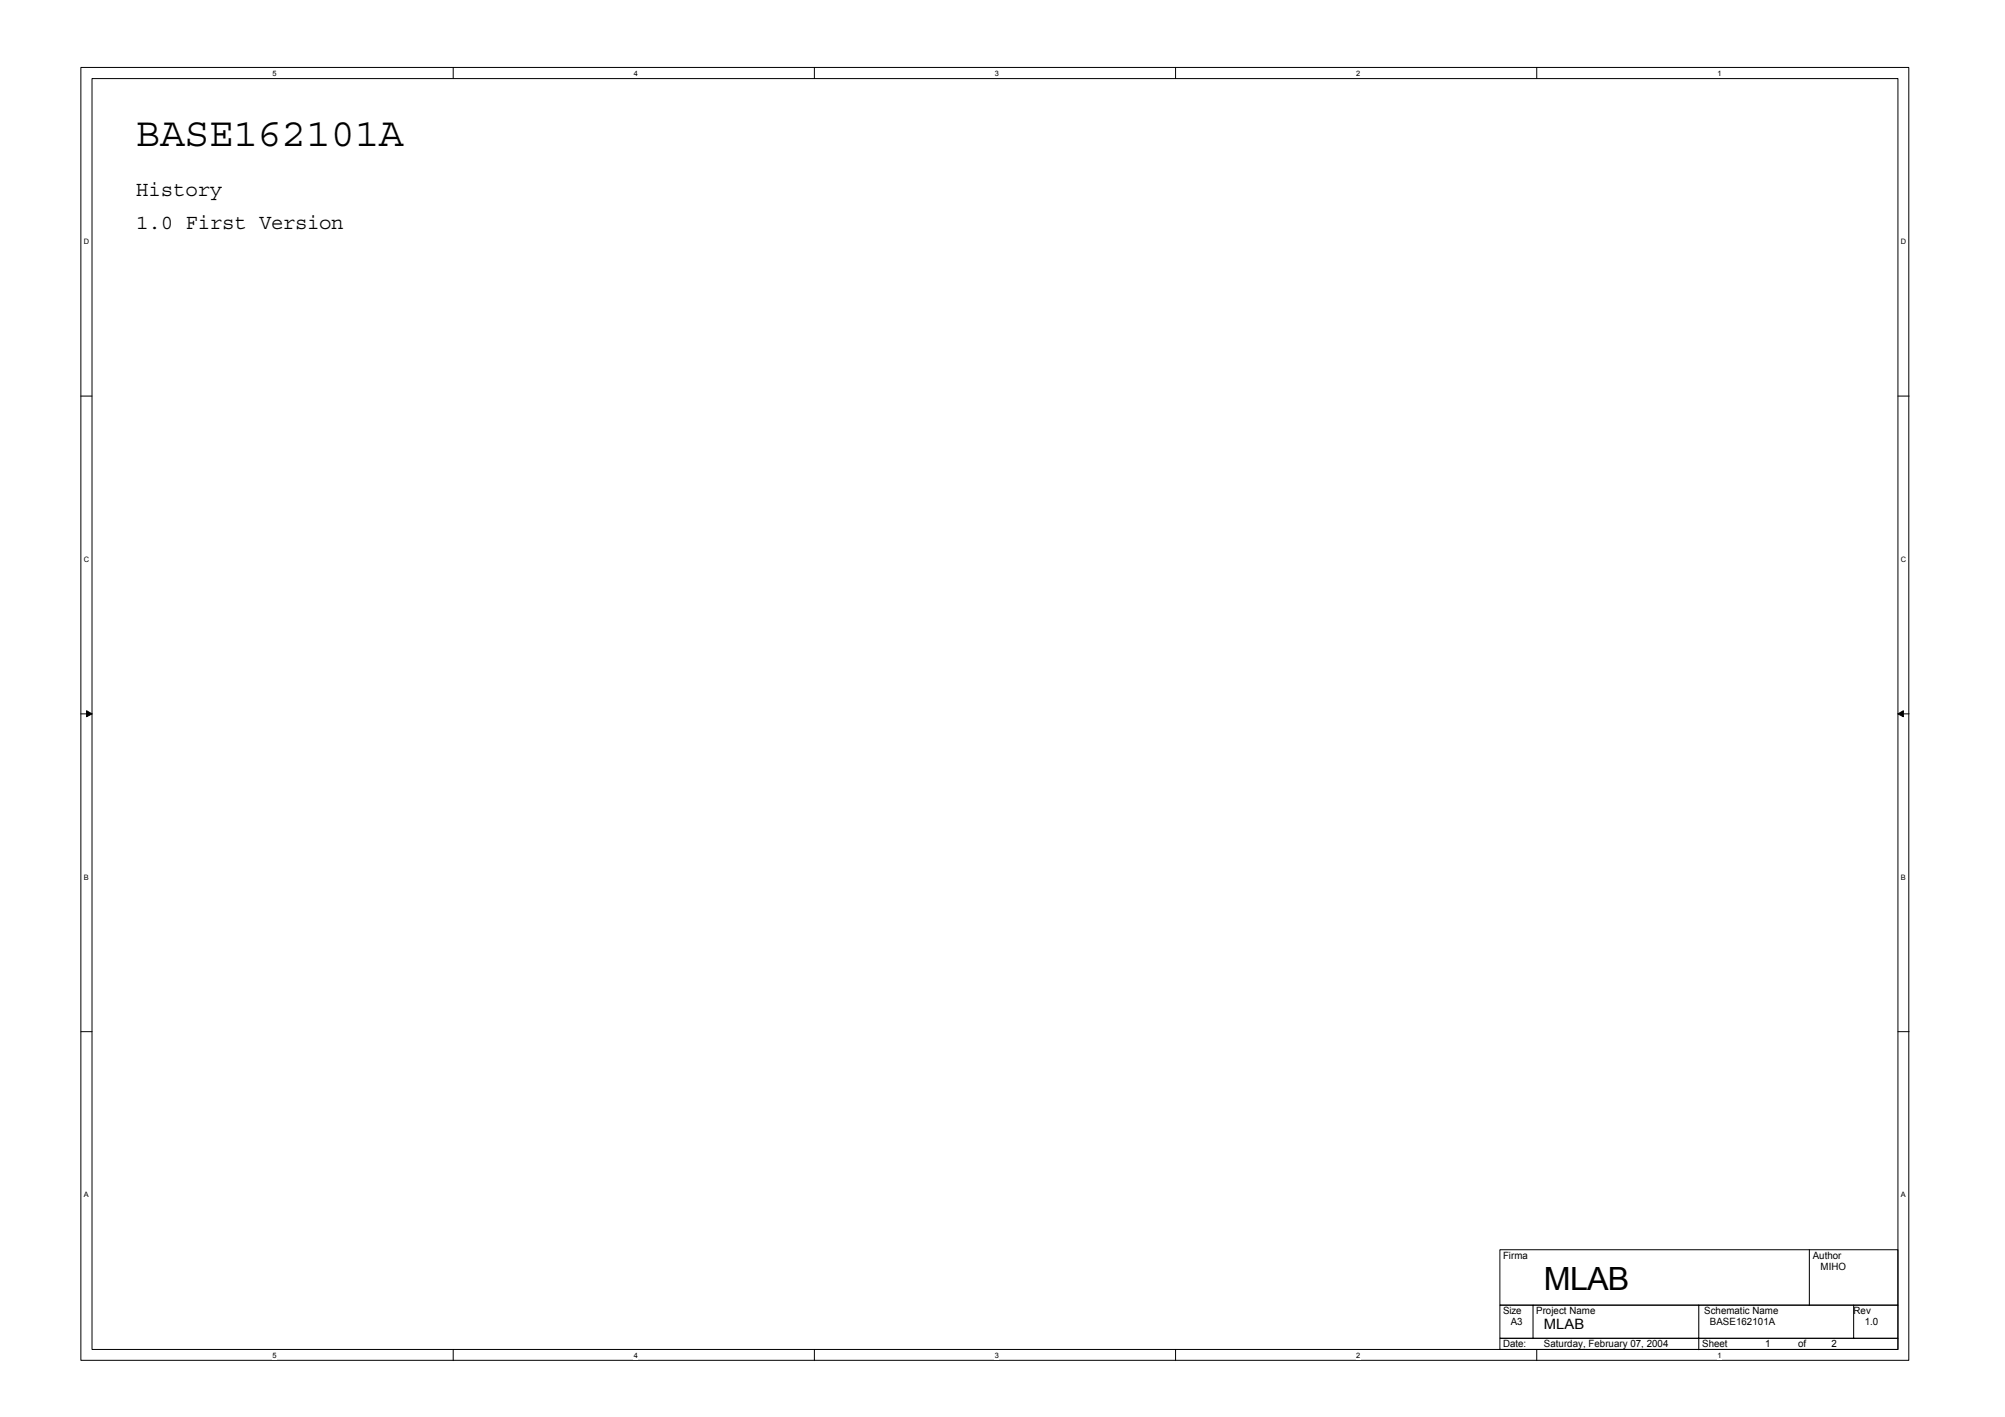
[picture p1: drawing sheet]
<svg xmlns="http://www.w3.org/2000/svg" width="297mm" height="210mm" viewBox="0 0 297 210" stroke-linecap="round" stroke-linejoin="round" font-family="sans-serif">
<defs><g id="words">
<text font-size="6.1" x="20.2" y="21.6">BASE162101A</text>
<text font-size="4.7" x="228.7" y="191">MLAB</text>
<g font-size="3.1">
<text x="20.2" y="29">History</text>
<text x="20.2" y="33.9">1.0 First Version</text>
</g>
<text font-size="2.1" x="228.7" y="196.9">MLAB</text>
<g font-size="1.5">
<text x="222.7" y="186.5">Firma</text>
<text x="268.6" y="186.5">Author</text>
<text x="269.7" y="188.1">MIHO</text>
<text x="222.7" y="194.7">Size</text>
<text x="223.8" y="196.3">A3</text>
<text x="227.6" y="194.7">Project Name</text>
<text x="252.5" y="194.7">Schematic Name</text>
<text x="253.3" y="196.3">BASE162101A</text>
<text x="274.6" y="194.7">Rev</text>
<text x="276.3" y="196.3">1.0</text>
<text x="222.7" y="199.6">Date:</text>
<text x="228.7" y="199.6">Saturday, February 07, 2004</text>
<text x="252.2" y="199.6">Sheet</text>
<text x="261.5" y="199.6">1</text>
<text x="266.4" y="199.6">of</text>
<text x="271.4" y="199.6">2</text>
</g>
<g font-size="1.1">
<text x="40.4" y="11.3">5</text>
<text x="93.9" y="11.3">4</text>
<text x="147.4" y="11.3">3</text>
<text x="200.9" y="11.3">2</text>
<text x="254.4" y="11.3">1</text>
<text x="12.4" y="36.2">D</text>
<text x="281.6" y="36.2">D</text>
<text x="12.4" y="83.2">C</text>
<text x="281.6" y="83.2">C</text>
<text x="12.4" y="130.3">B</text>
<text x="281.6" y="130.3">B</text>
<text x="12.4" y="177.4">A</text>
<text x="281.6" y="177.4">A</text>
<text x="40.4" y="201.2">5</text>
<text x="93.9" y="201.2">4</text>
<text x="147.4" y="201.2">3</text>
<text x="200.9" y="201.2">2</text>
<text x="254.4" y="201.2">1</text>
</g>
</g></defs>
<path d="M12 10h270.8v191.5h-270.8zM13.6 11.6h267.6v188.3h-267.6z" fill="none" stroke="#000" stroke-width=".15"/>
<g fill="#fff">
<path d="M40.4 10.2h.6v1.3h-.6z"/>
<path d="M40.4 200.1h.6v1.3h-.6z"/>
</g>
<path d="M67.1 10v1.6M67.1 199.9v1.6" fill="none" stroke="#000" stroke-width=".15"/>
<g fill="#fff">
<path d="M93.9 10.2h.6v1.3h-.6z"/>
<path d="M93.9 200.1h.6v1.3h-.6z"/>
</g>
<path d="M120.6 10v1.6M120.6 199.9v1.6" fill="none" stroke="#000" stroke-width=".15"/>
<g fill="#fff">
<path d="M147.4 10.2h.6v1.3h-.6z"/>
<path d="M147.4 200.1h.6v1.3h-.6z"/>
</g>
<path d="M174.2 10v1.6M174.2 199.9v1.6" fill="none" stroke="#000" stroke-width=".15"/>
<g fill="#fff">
<path d="M200.9 10.2h.6v1.3h-.6z"/>
<path d="M200.9 200.1h.6v1.3h-.6z"/>
</g>
<path d="M227.7 10v1.6M227.7 199.9v1.6" fill="none" stroke="#000" stroke-width=".15"/>
<g fill="#fff">
<path d="M254.4 10.2h.6v1.3h-.6z"/>
<path d="M254.4 200.1h.6v1.3h-.6z"/>
<path d="M12.4 35.1h.8v1.3h-.8z"/>
<path d="M281.6 35.1h.8v1.3h-.8z"/>
<path d="M12.4 82.2h.8v1.3h-.8z"/>
<path d="M281.6 82.2h.8v1.3h-.8z"/>
</g>
<path d="M12 58.7h1.6M281.2 58.7h1.6" fill="none" stroke="#000" stroke-width=".15"/>
<g fill="#fff">
<path d="M12.4 129.2h.7v1.4h-.7z"/>
<path d="M281.6 129.2h.7v1.4h-.7z"/>
</g>
<path d="M12 105.7h1.6M281.2 105.7h1.6" fill="none" stroke="#000" stroke-width=".15"/>
<g fill="#000" stroke="#000" stroke-width=".15">
<path d="M12.8 105.3l.8 .4-.8 .5z" fill-rule="evenodd"/>
<path d="M281.2 105.7l.8-.4v.9z" fill-rule="evenodd"/>
</g>
<g fill="#fff">
<path d="M12.4 176.3h.7v1.3h-.7z"/>
<path d="M281.6 176.3h.7v1.3h-.7z"/>
</g>
<path d="M12 152.8h1.6M281.2 152.8h1.6M222.2 185.1h59v8.2h-59zM222.2 193.3h59v4.9h-59zM222.2 198.2h59v1.7h-59zM227.1 193.3v5M251.7 193.3v6.6M268.1 185.1v8.3M274.6 193.3v5" fill="none" stroke="#000" stroke-width=".15"/>
<use href="#words"/>
</svg>
